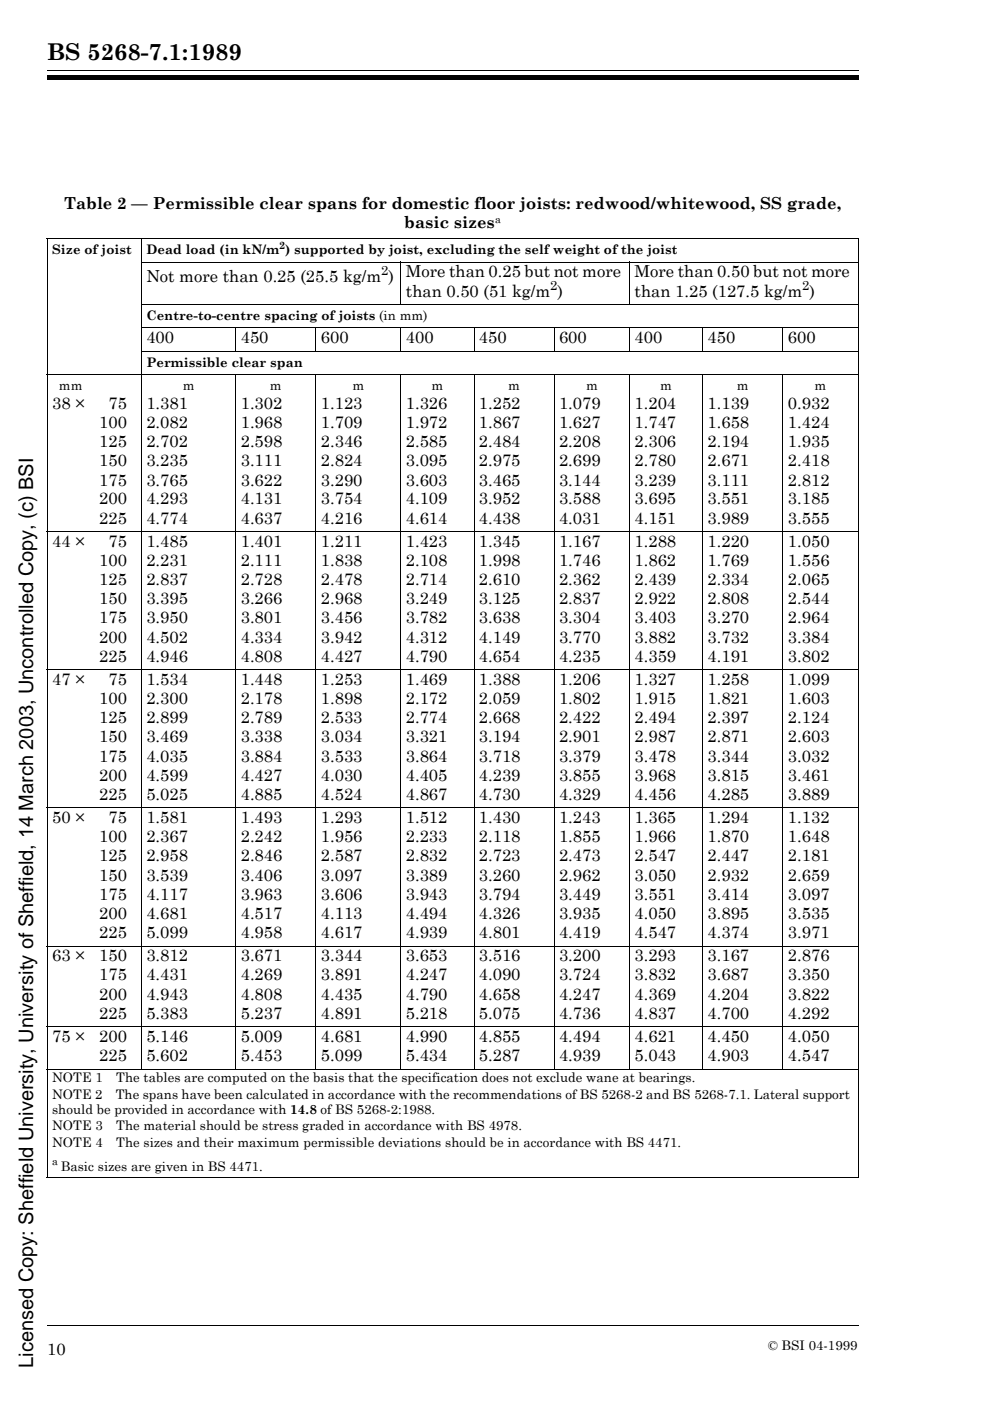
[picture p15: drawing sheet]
<svg xmlns="http://www.w3.org/2000/svg" width="210mm" height="297mm" viewBox="0 0 210 297" stroke-linecap="round" stroke-linejoin="round" font-family="sans-serif">
<defs><g id="words">
<text font-size="4.9" x="10" y="12.8">BS 5268-7.1:1989</text>
<text font-size="4.2" x="7.1" y="290" transform="rotate(-90 7.1 290)">Licensed Copy: Sheffield University, University of Sheffield, 14 March 2003, Uncontrolled Copy, (c) BSI</text>
<g font-size="3.5">
<text x="13.6" y="44.4">Table 2 — Permissible clear spans for domestic floor joists: redwood/whitewood, SS grade,</text>
<text x="85.7" y="48.4">basic sizes</text>
<text x="31" y="59.8">Not more than 0.25 (25.5 kg/m )</text>
<text x="86.1" y="58.8">More than 0.25 but not more</text>
<text x="134.5" y="58.8">More than 0.50 but not more</text>
<text x="86.1" y="62.9">than 0.50 (51 kg/m )</text>
<text x="134.5" y="62.9">than 1.25 (127.5 kg/m )</text>
<text x="31" y="72.8">400</text>
<text x="51.1" y="72.8">450</text>
<text x="68" y="72.8">600</text>
<text x="86.1" y="72.8">400</text>
<text x="101.6" y="72.8">450</text>
<text x="118.5" y="72.8">600</text>
<text x="134.5" y="72.8">400</text>
<text x="150" y="72.8">450</text>
<text x="167" y="72.8">600</text>
<text x="11" y="86.7">38 ×</text>
<text x="23" y="86.7">75</text>
<text x="31" y="86.7">1.381</text>
<text x="51.1" y="86.7">1.302</text>
<text x="68" y="86.7">1.123</text>
<text x="86.1" y="86.7">1.326</text>
<text x="101.6" y="86.7">1.252</text>
<text x="118.5" y="86.7">1.079</text>
<text x="134.5" y="86.7">1.204</text>
<text x="150" y="86.7">1.139</text>
<text x="167" y="86.7">0.932</text>
<text x="21" y="90.7">100</text>
<text x="21" y="94.8">125</text>
<text x="31" y="90.7">2.082</text>
<text x="31" y="94.8">2.702</text>
<text x="51.1" y="90.7">1.968</text>
<text x="51.1" y="94.8">2.598</text>
<text x="68" y="90.7">1.709</text>
<text x="68" y="94.8">2.346</text>
<text x="86.1" y="90.7">1.972</text>
<text x="86.1" y="94.8">2.585</text>
<text x="101.6" y="90.7">1.867</text>
<text x="101.6" y="94.8">2.484</text>
<text x="118.5" y="90.7">1.627</text>
<text x="118.5" y="94.8">2.208</text>
<text x="134.5" y="90.7">1.747</text>
<text x="134.5" y="94.8">2.306</text>
<text x="150" y="90.7">1.658</text>
<text x="150" y="94.8">2.194</text>
<text x="167" y="90.7">1.424</text>
<text x="167" y="94.8">1.935</text>
<text x="21" y="98.9">150</text>
<text x="31" y="98.9">3.235</text>
<text x="51.1" y="98.9">3.111</text>
<text x="68" y="98.9">2.824</text>
<text x="86.1" y="98.9">3.095</text>
<text x="101.6" y="98.9">2.975</text>
<text x="118.5" y="98.9">2.699</text>
<text x="134.5" y="98.9">2.780</text>
<text x="150" y="98.9">2.671</text>
<text x="167" y="98.9">2.418</text>
<text x="21" y="102.9">175</text>
<text x="21" y="107">200</text>
<text x="31" y="102.9">3.765</text>
<text x="31" y="107">4.293</text>
<text x="51.1" y="102.9">3.622</text>
<text x="51.1" y="107">4.131</text>
<text x="68" y="102.9">3.290</text>
<text x="68" y="107">3.754</text>
<text x="86.1" y="102.9">3.603</text>
<text x="86.1" y="107">4.109</text>
<text x="101.6" y="102.9">3.465</text>
<text x="101.6" y="107">3.952</text>
<text x="118.5" y="102.9">3.144</text>
<text x="118.5" y="107">3.588</text>
<text x="134.5" y="102.9">3.239</text>
<text x="134.5" y="107">3.695</text>
<text x="150" y="102.9">3.111</text>
<text x="150" y="107">3.551</text>
<text x="167" y="102.9">2.812</text>
<text x="167" y="107">3.185</text>
<text x="21" y="111">225</text>
<text x="31" y="111">4.774</text>
<text x="51.1" y="111">4.637</text>
<text x="68" y="111">4.216</text>
<text x="86.1" y="111">4.614</text>
<text x="101.6" y="111">4.438</text>
<text x="118.5" y="111">4.031</text>
<text x="134.5" y="111">4.151</text>
<text x="150" y="111">3.989</text>
<text x="167" y="111">3.555</text>
<text x="11" y="116">44 ×</text>
<text x="23" y="116">75</text>
<text x="31" y="116">1.485</text>
<text x="51.1" y="116">1.401</text>
<text x="68" y="116">1.211</text>
<text x="86.1" y="116">1.423</text>
<text x="101.6" y="116">1.345</text>
<text x="118.5" y="116">1.167</text>
<text x="134.5" y="116">1.288</text>
<text x="150" y="116">1.220</text>
<text x="167" y="116">1.050</text>
<text x="21" y="120">100</text>
<text x="21" y="124.1">125</text>
<text x="31" y="120">2.231</text>
<text x="31" y="124.1">2.837</text>
<text x="51.1" y="120">2.111</text>
<text x="51.1" y="124.1">2.728</text>
<text x="68" y="120">1.838</text>
<text x="68" y="124.1">2.478</text>
<text x="86.1" y="120">2.108</text>
<text x="86.1" y="124.1">2.714</text>
<text x="101.6" y="120">1.998</text>
<text x="101.6" y="124.1">2.610</text>
<text x="118.5" y="120">1.746</text>
<text x="118.5" y="124.1">2.362</text>
<text x="134.5" y="120">1.862</text>
<text x="134.5" y="124.1">2.439</text>
<text x="150" y="120">1.769</text>
<text x="150" y="124.1">2.334</text>
<text x="167" y="120">1.556</text>
<text x="167" y="124.1">2.065</text>
<text x="21" y="128.1">150</text>
<text x="31" y="128.1">3.395</text>
<text x="51.1" y="128.1">3.266</text>
<text x="68" y="128.1">2.968</text>
<text x="86.1" y="128.1">3.249</text>
<text x="101.6" y="128.1">3.125</text>
<text x="118.5" y="128.1">2.837</text>
<text x="134.5" y="128.1">2.922</text>
<text x="150" y="128.1">2.808</text>
<text x="167" y="128.1">2.544</text>
<text x="21" y="132.2">175</text>
<text x="21" y="136.3">200</text>
<text x="31" y="132.2">3.950</text>
<text x="31" y="136.3">4.502</text>
<text x="51.1" y="132.2">3.801</text>
<text x="51.1" y="136.3">4.334</text>
<text x="68" y="132.2">3.456</text>
<text x="68" y="136.3">3.942</text>
<text x="86.1" y="132.2">3.782</text>
<text x="86.1" y="136.3">4.312</text>
<text x="101.6" y="132.2">3.638</text>
<text x="101.6" y="136.3">4.149</text>
<text x="118.5" y="132.2">3.304</text>
<text x="118.5" y="136.3">3.770</text>
<text x="134.5" y="132.2">3.403</text>
<text x="134.5" y="136.3">3.882</text>
<text x="150" y="132.2">3.270</text>
<text x="150" y="136.3">3.732</text>
<text x="167" y="132.2">2.964</text>
<text x="167" y="136.3">3.384</text>
<text x="21" y="140.3">225</text>
<text x="31" y="140.3">4.946</text>
<text x="51.1" y="140.3">4.808</text>
<text x="68" y="140.3">4.427</text>
<text x="86.1" y="140.3">4.790</text>
<text x="101.6" y="140.3">4.654</text>
<text x="118.5" y="140.3">4.235</text>
<text x="134.5" y="140.3">4.359</text>
<text x="150" y="140.3">4.191</text>
<text x="167" y="140.3">3.802</text>
<text x="11" y="145.3">47 ×</text>
<text x="21" y="149.3">100</text>
<text x="23" y="145.3">75</text>
<text x="31" y="145.3">1.534</text>
<text x="31" y="149.3">2.300</text>
<text x="51.1" y="145.3">1.448</text>
<text x="51.1" y="149.3">2.178</text>
<text x="68" y="145.3">1.253</text>
<text x="68" y="149.3">1.898</text>
<text x="86.1" y="145.3">1.469</text>
<text x="86.1" y="149.3">2.172</text>
<text x="101.6" y="145.3">1.388</text>
<text x="101.6" y="149.3">2.059</text>
<text x="118.5" y="145.3">1.206</text>
<text x="118.5" y="149.3">1.802</text>
<text x="134.5" y="145.3">1.327</text>
<text x="134.5" y="149.3">1.915</text>
<text x="150" y="145.3">1.258</text>
<text x="150" y="149.3">1.821</text>
<text x="167" y="145.3">1.099</text>
<text x="167" y="149.3">1.603</text>
<text x="21" y="153.4">125</text>
<text x="31" y="153.4">2.899</text>
<text x="51.1" y="153.4">2.789</text>
<text x="68" y="153.4">2.533</text>
<text x="86.1" y="153.4">2.774</text>
<text x="101.6" y="153.4">2.668</text>
<text x="118.5" y="153.4">2.422</text>
<text x="134.5" y="153.4">2.494</text>
<text x="150" y="153.4">2.397</text>
<text x="167" y="153.4">2.124</text>
<text x="21" y="157.4">150</text>
<text x="21" y="161.5">175</text>
<text x="31" y="157.4">3.469</text>
<text x="31" y="161.5">4.035</text>
<text x="51.1" y="157.4">3.338</text>
<text x="51.1" y="161.5">3.884</text>
<text x="68" y="157.4">3.034</text>
<text x="68" y="161.5">3.533</text>
<text x="86.1" y="157.4">3.321</text>
<text x="86.1" y="161.5">3.864</text>
<text x="101.6" y="157.4">3.194</text>
<text x="101.6" y="161.5">3.718</text>
<text x="118.5" y="157.4">2.901</text>
<text x="118.5" y="161.5">3.379</text>
<text x="134.5" y="157.4">2.987</text>
<text x="134.5" y="161.5">3.478</text>
<text x="150" y="157.4">2.871</text>
<text x="150" y="161.5">3.344</text>
<text x="167" y="157.4">2.603</text>
<text x="167" y="161.5">3.032</text>
<text x="21" y="165.6">200</text>
<text x="31" y="165.6">4.599</text>
<text x="51.1" y="165.6">4.427</text>
<text x="68" y="165.6">4.030</text>
<text x="86.1" y="165.6">4.405</text>
<text x="101.6" y="165.6">4.239</text>
<text x="118.5" y="165.6">3.855</text>
<text x="134.5" y="165.6">3.968</text>
<text x="150" y="165.6">3.815</text>
<text x="167" y="165.6">3.461</text>
<text x="21" y="169.6">225</text>
<text x="31" y="169.6">5.025</text>
<text x="51.1" y="169.6">4.885</text>
<text x="68" y="169.6">4.524</text>
<text x="86.1" y="169.6">4.867</text>
<text x="101.6" y="169.6">4.730</text>
<text x="118.5" y="169.6">4.329</text>
<text x="134.5" y="169.6">4.456</text>
<text x="150" y="169.6">4.285</text>
<text x="167" y="169.6">3.889</text>
<text x="11" y="174.5">50 ×</text>
<text x="21" y="178.6">100</text>
<text x="23" y="174.5">75</text>
<text x="31" y="174.5">1.581</text>
<text x="31" y="178.6">2.367</text>
<text x="51.1" y="174.5">1.493</text>
<text x="51.1" y="178.6">2.242</text>
<text x="68" y="174.5">1.293</text>
<text x="68" y="178.6">1.956</text>
<text x="86.1" y="174.5">1.512</text>
<text x="86.1" y="178.6">2.233</text>
<text x="101.6" y="174.5">1.430</text>
<text x="101.6" y="178.6">2.118</text>
<text x="118.5" y="174.5">1.243</text>
<text x="118.5" y="178.6">1.855</text>
<text x="134.5" y="174.5">1.365</text>
<text x="134.5" y="178.6">1.966</text>
<text x="150" y="174.5">1.294</text>
<text x="150" y="178.6">1.870</text>
<text x="167" y="174.5">1.132</text>
<text x="167" y="178.6">1.648</text>
<text x="21" y="182.7">125</text>
<text x="31" y="182.7">2.958</text>
<text x="51.1" y="182.7">2.846</text>
<text x="68" y="182.7">2.587</text>
<text x="86.1" y="182.7">2.832</text>
<text x="101.6" y="182.7">2.723</text>
<text x="118.5" y="182.7">2.473</text>
<text x="134.5" y="182.7">2.547</text>
<text x="150" y="182.7">2.447</text>
<text x="167" y="182.7">2.181</text>
<text x="21" y="186.7">150</text>
<text x="21" y="190.8">175</text>
<text x="31" y="186.7">3.539</text>
<text x="31" y="190.8">4.117</text>
<text x="51.1" y="186.7">3.406</text>
<text x="51.1" y="190.8">3.963</text>
<text x="68" y="186.7">3.097</text>
<text x="68" y="190.8">3.606</text>
<text x="86.1" y="186.7">3.389</text>
<text x="86.1" y="190.8">3.943</text>
<text x="101.6" y="186.7">3.260</text>
<text x="101.6" y="190.8">3.794</text>
<text x="118.5" y="186.7">2.962</text>
<text x="118.5" y="190.8">3.449</text>
<text x="134.5" y="186.7">3.050</text>
<text x="134.5" y="190.8">3.551</text>
<text x="150" y="186.7">2.932</text>
<text x="150" y="190.8">3.414</text>
<text x="167" y="186.7">2.659</text>
<text x="167" y="190.8">3.097</text>
<text x="21" y="194.8">200</text>
<text x="31" y="194.8">4.681</text>
<text x="51.1" y="194.8">4.517</text>
<text x="68" y="194.8">4.113</text>
<text x="86.1" y="194.8">4.494</text>
<text x="101.6" y="194.8">4.326</text>
<text x="118.5" y="194.8">3.935</text>
<text x="134.5" y="194.8">4.050</text>
<text x="150" y="194.8">3.895</text>
<text x="167" y="194.8">3.535</text>
<text x="11" y="203.8">63 ×</text>
<text x="21" y="203.8">150</text>
<text x="21" y="198.9">225</text>
<text x="31" y="203.8">3.812</text>
<text x="31" y="198.9">5.099</text>
<text x="51.1" y="203.8">3.671</text>
<text x="51.1" y="198.9">4.958</text>
<text x="68" y="203.8">3.344</text>
<text x="68" y="198.9">4.617</text>
<text x="86.1" y="203.8">3.653</text>
<text x="86.1" y="198.9">4.939</text>
<text x="101.6" y="203.8">3.516</text>
<text x="101.6" y="198.9">4.801</text>
<text x="118.5" y="203.8">3.200</text>
<text x="118.5" y="198.9">4.419</text>
<text x="134.5" y="203.8">3.293</text>
<text x="134.5" y="198.9">4.547</text>
<text x="150" y="203.8">3.167</text>
<text x="150" y="198.9">4.374</text>
<text x="167" y="203.8">2.876</text>
<text x="167" y="198.9">3.971</text>
<text x="21" y="207.9">175</text>
<text x="31" y="207.9">4.431</text>
<text x="51.1" y="207.9">4.269</text>
<text x="68" y="207.9">3.891</text>
<text x="86.1" y="207.9">4.247</text>
<text x="101.6" y="207.9">4.090</text>
<text x="118.5" y="207.9">3.724</text>
<text x="134.5" y="207.9">3.832</text>
<text x="150" y="207.9">3.687</text>
<text x="167" y="207.9">3.350</text>
<text x="21" y="211.9">200</text>
<text x="31" y="211.9">4.943</text>
<text x="51.1" y="211.9">4.808</text>
<text x="68" y="211.9">4.435</text>
<text x="86.1" y="211.9">4.790</text>
<text x="101.6" y="211.9">4.658</text>
<text x="118.5" y="211.9">4.247</text>
<text x="134.5" y="211.9">4.369</text>
<text x="150" y="211.9">4.204</text>
<text x="167" y="211.9">3.822</text>
<text x="11" y="220.9">75 ×</text>
<text x="21" y="220.9">200</text>
<text x="21" y="216">225</text>
<text x="31" y="220.9">5.146</text>
<text x="31" y="216">5.383</text>
<text x="51.1" y="220.9">5.009</text>
<text x="51.1" y="216">5.237</text>
<text x="68" y="220.9">4.681</text>
<text x="68" y="216">4.891</text>
<text x="86.1" y="220.9">4.990</text>
<text x="86.1" y="216">5.218</text>
<text x="101.6" y="220.9">4.855</text>
<text x="101.6" y="216">5.075</text>
<text x="118.5" y="220.9">4.494</text>
<text x="118.5" y="216">4.736</text>
<text x="134.5" y="220.9">4.621</text>
<text x="134.5" y="216">4.837</text>
<text x="150" y="220.9">4.450</text>
<text x="150" y="216">4.700</text>
<text x="167" y="220.9">4.050</text>
<text x="167" y="216">4.292</text>
<text x="21" y="225">225</text>
<text x="31" y="225">5.602</text>
<text x="51.1" y="225">5.453</text>
<text x="68" y="225">5.099</text>
<text x="86.1" y="225">5.434</text>
<text x="101.6" y="225">5.287</text>
<text x="118.5" y="225">4.939</text>
<text x="134.5" y="225">5.043</text>
<text x="150" y="225">4.903</text>
<text x="167" y="225">4.547</text>
<text x="10" y="287.4">10</text>
</g>
<g font-size="2.8">
<text x="11" y="53.9">Size of joist</text>
<text x="31" y="53.9">Dead load (in kN/m ) supported by joist, excluding the self weight of the joist</text>
<text x="80.8" y="58.4">2</text>
<text x="116.7" y="61.5">2</text>
<text x="170.1" y="61.5">2</text>
<text x="31" y="67.8">Centre-to-centre spacing of joists (in mm)</text>
<text x="31" y="77.7">Permissible clear span</text>
<text x="12.5" y="82.6">mm</text>
<text x="38.7" y="82.6">m</text>
<text x="57.2" y="82.6">m</text>
<text x="74.7" y="82.6">m</text>
<text x="91.5" y="82.6">m</text>
<text x="107.7" y="82.6">m</text>
<text x="124.2" y="82.6">m</text>
<text x="140" y="82.6">m</text>
<text x="156.3" y="82.6">m</text>
<text x="172.7" y="82.6">m</text>
<text x="11" y="229.5">NOTE 1</text>
<text x="11" y="233">NOTE 2</text>
<text x="24.6" y="233">The spans have been calculated in accordance with the recommendations of BS 5268-2 and BS 5268-7.1. Lateral support</text>
<text x="24.6" y="229.5">The tables are computed on the basis that the specification does not exclude wane at bearings.</text>
<text x="11" y="236.2">should be provided in accordance with 14.8 of BS 5268-2:1988.</text>
<text x="11" y="239.7">NOTE 3</text>
<text x="24.6" y="239.7">The material should be stress graded in accordance with BS 4978.</text>
<text x="11" y="243.2">NOTE 4</text>
<text x="24.6" y="243.2">The sizes and their maximum permissible deviations should be in accordance with BS 4471.</text>
<text x="12.9" y="248.2">Basic sizes are given in BS 4471.</text>
<text x="162.9" y="286.2">© BSI 04-1999</text>
</g>
<g font-size="2.2">
<text x="105" y="47.3">a</text>
<text x="59.2" y="52.8">2</text>
<text x="11" y="247.1">a</text>
</g>
</g></defs>
<g fill="#fff" stroke="#fff" stroke-width=".21">
<path d="M75.9 66.1h11.4a2.89 2.89 0 0 1 2.9 2.6h-6.2a1.17 1.17 0 0 0-1-1.4h-1.3v1.4h-5.8z"/>
<path d="M75.9 69.5h5.8v1.6a2.01 2.01 0 0 0 2.1-.5l.2-1.1 3.6 2.8h-11.7z"/>
<path d="M75.8 73h11.7a2.9 2.9 0 0 1 3 2.8h-6a1.22 1.22 0 0 0-1.4-1.4h-1.4v1.4h-5.8z"/>
<path d="M75.9 76.6h5.8v1.4h1.5a1.19 1.19 0 0 0 1.2-1.4h6.1a4 4 0 0 1-4.3 2.7h-10.3z"/>
<path d="M83.9 69.5h6.3a3 3 0 0 1-2.8 2.8z"/>
</g>
<g fill="none" stroke="#000" stroke-width=".21">
<path d="M10 15h172M9.9 50.7h172.2M10 50.7v198.9M29.9 55.6h152.2M30 50.6v176.2M85 55.5v9.2M133.5 55.5v9.2M182 50.7v198.9M9.9 79.4h172.2M29.9 64.6h152.2M29.9 69.5h152.2M29.9 74.5h152.2"/>
<path d="M50 69.5v5M50 79.3v147.5M67 69.5v5M67 79.3v147.5M85 69.5v5M85 79.3v147.5M100.5 69.5v5M100.5 79.3v147.5M117.5 69.5v5M117.5 79.3v147.5M133.5 69.5v5M133.5 79.3v147.5"/>
<path d="M149 69.5v5M149 79.3v147.5M166 69.5v5M166 79.3v147.5M9.9 112.8h172.2M9.9 142h172.2M9.9 171.3h172.2M9.9 200.6h172.2M9.9 217.7h172.2M9.9 226.7h172.2M9.9 249.7h172.2M10 281h172"/>
</g>
<path d="M10 16h172v1h-172z" fill="#000"/>
<use href="#words"/>
</svg>
